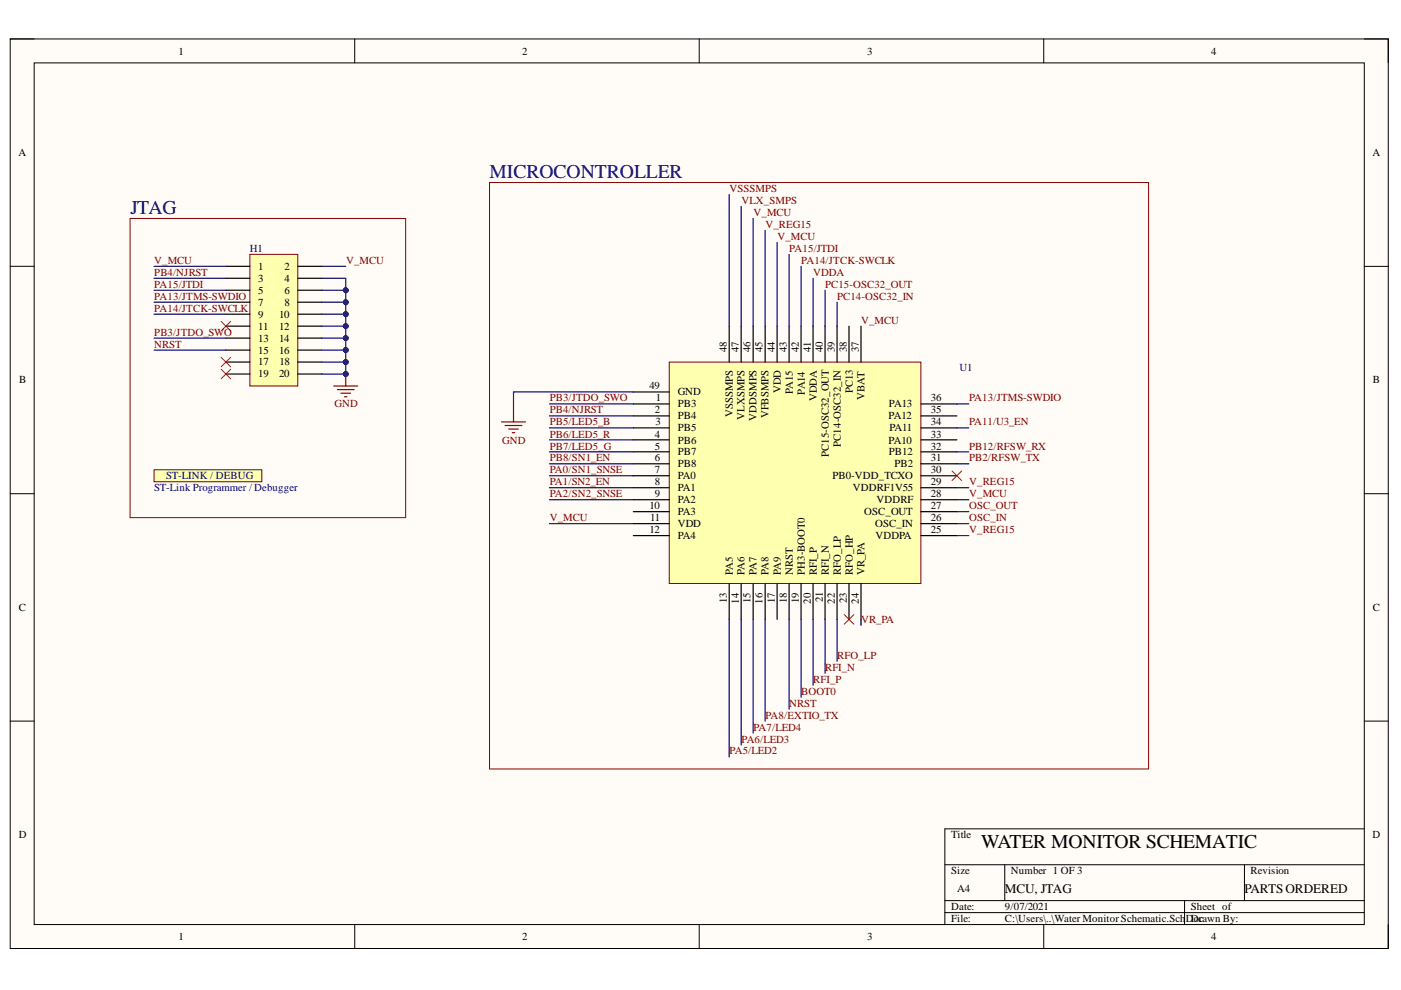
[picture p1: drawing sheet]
<svg xmlns="http://www.w3.org/2000/svg" width="297mm" height="210mm" viewBox="0 0 297 210" stroke-linecap="round" stroke-linejoin="round" font-family="sans-serif">
<defs><g id="words">
<g font-size="4.1" fill="#000080">
<text x="103.8" y="37.8">MICROCONTROLLER</text>
<text x="27.6" y="45.4">JTAG</text>
</g>
<text font-size="4.1" x="208" y="179.9">WATER MONITOR SCHEMATIC</text>
<g font-size="2.8">
<text x="213.1" y="189.3">MCU, JTAG</text>
<text x="263.9" y="189.3">PARTSORDERED</text>
</g>
<g font-size="2.3">
<text x="37.9" y="11.6">1</text>
<text x="110.7" y="11.6">2</text>
<text x="183.8" y="11.6">3</text>
<text x="256.8" y="11.6">4</text>
<text x="3.9" y="33.1">A</text>
<text x="291" y="33.1">A</text>
<text x="54.8" y="57.2">1</text>
<text x="54.8" y="59.8">3</text>
<text x="60.3" y="57.2">2</text>
<text x="60.3" y="59.8">4</text>
<text x="54.8" y="62.3">5</text>
<text x="54.8" y="64.8">7</text>
<text x="60.3" y="62.3">6</text>
<text x="60.3" y="64.8">8</text>
<text x="54.8" y="67.4">9</text>
<text x="54.8" y="69.9">11</text>
<text x="59.2" y="67.4">10</text>
<text x="59.2" y="69.9">12</text>
<text x="54.8" y="72.4">13</text>
<text x="54.8" y="75">15</text>
<text x="54.8" y="77.5">17</text>
<text x="59.2" y="72.4">14</text>
<text x="59.2" y="75">16</text>
<text x="59.2" y="77.5">18</text>
<text x="154.1" y="74.7" transform="rotate(-90 154.1 74.7)">48</text>
<text x="156.6" y="74.7" transform="rotate(-90 156.6 74.7)">47</text>
<text x="159.1" y="74.7" transform="rotate(-90 159.1 74.7)">46</text>
<text x="161.7" y="74.7" transform="rotate(-90 161.7 74.7)">45</text>
<text x="164.3" y="74.7" transform="rotate(-90 164.3 74.7)">44</text>
<text x="166.8" y="74.7" transform="rotate(-90 166.8 74.7)">43</text>
<text x="169.4" y="74.7" transform="rotate(-90 169.4 74.7)">42</text>
<text x="171.9" y="74.7" transform="rotate(-90 171.9 74.7)">41</text>
<text x="174.4" y="74.7" transform="rotate(-90 174.4 74.7)">40</text>
<text x="177" y="74.7" transform="rotate(-90 177 74.7)">39</text>
<text x="179.5" y="74.7" transform="rotate(-90 179.5 74.7)">38</text>
<text x="182.1" y="74.7" transform="rotate(-90 182.1 74.7)">37</text>
<text x="4.1" y="81.3">B</text>
<text x="54.8" y="80">19</text>
<text x="59.2" y="80">20</text>
<text x="137.7" y="82.6">49</text>
<text x="143.7" y="83.8">GND</text>
<text x="165.6" y="83.4" transform="rotate(-90 165.6 83.4)">VDD</text>
<text x="168.1" y="83.6" transform="rotate(-90 168.1 83.6)">PA15</text>
<text x="170.6" y="83.7" transform="rotate(-90 170.6 83.7)">PA14</text>
<text x="180.8" y="83.4" transform="rotate(-90 180.8 83.4)">PC13</text>
<text x="291.1" y="81.3">B</text>
<text x="138.9" y="87.6">2</text>
<text x="139" y="85.1">1</text>
<text x="143.7" y="86.4">PB3</text>
<text x="143.7" y="88.9">PB4</text>
<text x="155.3" y="88.5" transform="rotate(-90 155.3 88.5)">VSSSMPS</text>
<text x="157.9" y="89" transform="rotate(-90 157.9 89)">VLXSMPS</text>
<text x="160.4" y="89.2" transform="rotate(-90 160.4 89.2)">VDDSMPS</text>
<text x="163" y="88.7" transform="rotate(-90 163 88.7)">VFBSMPS</text>
<text x="173.2" y="85.1" transform="rotate(-90 173.2 85.1)">VDDA</text>
<text x="183.3" y="84.8" transform="rotate(-90 183.3 84.8)">VBAT</text>
<text x="188.4" y="88.9">PA12</text>
<text x="188.5" y="86.4">PA13</text>
<text x="197.4" y="85.1">36</text>
<text x="197.4" y="87.6">35</text>
<text x="138.9" y="92.8">4</text>
<text x="138.9" y="95.3">5</text>
<text x="138.9" y="90.2">3</text>
<text x="143.7" y="91.4">PB5</text>
<text x="143.7" y="94">PB6</text>
<text x="178.3" y="94.7" transform="rotate(-90 178.3 94.7)">PC14-OSC32_IN</text>
<text x="188.4" y="94">PA10</text>
<text x="188.6" y="91.4">PA11</text>
<text x="197.4" y="90.2">34</text>
<text x="197.4" y="92.8">33</text>
<text x="197.4" y="95.3">32</text>
<text x="138.9" y="97.8">6</text>
<text x="138.9" y="100.4">7</text>
<text x="143.7" y="96.6">PB7</text>
<text x="143.7" y="99.1">PB8</text>
<text x="143.7" y="101.6">PA0</text>
<text x="175.7" y="96.9" transform="rotate(-90 175.7 96.9)">PC15-OSC32_OUT</text>
<text x="176.5" y="101.6">PB0-VDD_TCXO</text>
<text x="188.5" y="96.6">PB12</text>
<text x="189.7" y="99.1">PB2</text>
<text x="197.4" y="97.8">31</text>
<text x="197.4" y="100.4">30</text>
<text x="137.7" y="108">10</text>
<text x="138.9" y="102.9">8</text>
<text x="138.9" y="105.4">9</text>
<text x="143.7" y="104.2">PA1</text>
<text x="143.7" y="106.7">PA2</text>
<text x="180.8" y="104.2">VDDRF1V55</text>
<text x="185.9" y="106.7">VDDRF</text>
<text x="197.4" y="102.9">29</text>
<text x="197.4" y="105.4">28</text>
<text x="197.4" y="108">27</text>
<text x="137.7" y="113">12</text>
<text x="137.9" y="110.5">11</text>
<text x="143.7" y="109.2">PA3</text>
<text x="143.7" y="111.8">VDD</text>
<text x="183.2" y="109.2">OSC_OUT</text>
<text x="185.5" y="111.8">OSC_IN</text>
<text x="197.4" y="110.5">26</text>
<text x="197.4" y="113">25</text>
<text x="143.7" y="114.3">PA4</text>
<text x="185.6" y="114.3">VDDPA</text>
<text x="155.3" y="121.9" transform="rotate(-90 155.3 121.9)">PA5</text>
<text x="157.9" y="121.9" transform="rotate(-90 157.9 121.9)">PA6</text>
<text x="160.4" y="121.9" transform="rotate(-90 160.4 121.9)">PA7</text>
<text x="163" y="121.9" transform="rotate(-90 163 121.9)">PA8</text>
<text x="165.6" y="121.9" transform="rotate(-90 165.6 121.9)">PA9</text>
<text x="168.1" y="121.9" transform="rotate(-90 168.1 121.9)">NRST</text>
<text x="170.6" y="121.9" transform="rotate(-90 170.6 121.9)">PH3-BOOT0</text>
<text x="173.2" y="121.9" transform="rotate(-90 173.2 121.9)">RFI_P</text>
<text x="175.7" y="121.9" transform="rotate(-90 175.7 121.9)">RFI_N</text>
<text x="178.3" y="121.9" transform="rotate(-90 178.3 121.9)">RFO_LP</text>
<text x="180.8" y="121.9" transform="rotate(-90 180.8 121.9)">RFO_HP</text>
<text x="183.3" y="121.9" transform="rotate(-90 183.3 121.9)">VR_PA</text>
<text x="4" y="129.5">C</text>
<text x="154.1" y="127.8" transform="rotate(-90 154.1 127.8)">13</text>
<text x="156.6" y="128" transform="rotate(-90 156.6 128)">14</text>
<text x="159.1" y="127.9" transform="rotate(-90 159.1 127.9)">15</text>
<text x="161.7" y="128" transform="rotate(-90 161.7 128)">16</text>
<text x="164.3" y="127.9" transform="rotate(-90 164.3 127.9)">17</text>
<text x="166.8" y="127.9" transform="rotate(-90 166.8 127.9)">18</text>
<text x="169.4" y="127.9" transform="rotate(-90 169.4 127.9)">19</text>
<text x="171.9" y="128" transform="rotate(-90 171.9 128)">20</text>
<text x="174.4" y="127.7" transform="rotate(-90 174.4 127.7)">21</text>
<text x="177" y="128" transform="rotate(-90 177 128)">22</text>
<text x="179.5" y="127.8" transform="rotate(-90 179.5 127.8)">23</text>
<text x="182.1" y="128" transform="rotate(-90 182.1 128)">24</text>
<text x="291.1" y="129.5">C</text>
<text x="4" y="177.7">D</text>
<text x="201.7" y="177.7">Title</text>
<text x="291" y="177.7">D</text>
<text x="201.7" y="185.4">Size</text>
<text x="214.3" y="185.4">Number 1 OF 3</text>
<text x="265.1" y="185.4">Revision</text>
<text x="202.9" y="189.2">A4</text>
<text x="201.7" y="193">Date:</text>
<text x="201.7" y="195.5">File:</text>
<text x="213.1" y="193">9/07/2021</text>
<text x="213.1" y="195.5">C:\Users\..\Water Monitor Schematic.Sch</text>
<text x="251.4" y="195.5">DDorawn By:</text>
<text x="252.5" y="193">Sheet of</text>
<text x="254.2" y="195.5">c</text>
<text x="37.9" y="199.3">1</text>
<text x="110.7" y="199.3">2</text>
<text x="183.8" y="199.3">3</text>
<text x="256.8" y="199.3">4</text>
</g>
<g font-size="2.3" fill="#800000">
<text x="154.7" y="40.7">VSSSMPS</text>
<text x="157.2" y="43.2">VLX_SMPS</text>
<text x="159.7" y="45.8">V_MCU</text>
<text x="162.3" y="48.3">V_REG15</text>
<text x="164.8" y="50.9">V_MCU</text>
<text x="167.3" y="53.4">PA15/JTDI</text>
<text x="32.7" y="56">V_MCU</text>
<text x="32.7" y="58.5">PB4/NJRST</text>
<text x="73.4" y="56">V_MCU</text>
<text x="169.9" y="56">PA14/JTCK-SWCLK</text>
<text x="172.4" y="58.5">VDDA</text>
<text x="32.7" y="61">PA15/JTDI</text>
<text x="32.7" y="63.6">PA13/JTMS-SWDIO</text>
<text x="175" y="61">PC15-OSC32_OUT</text>
<text x="177.5" y="63.6">PC14-OSC32_IN</text>
<text x="32.7" y="66.1">PA14/JTCK-SWCLK</text>
<text x="32.7" y="71.2">PB3/JTDO_SWO</text>
<text x="182.6" y="68.6">V_MCU</text>
<text x="32.7" y="73.7">NRST</text>
<text x="70.9" y="86.4">GND</text>
<text x="116.6" y="85.1">PB3/JTDO_SWO</text>
<text x="116.6" y="87.6">PB4/NJRST</text>
<text x="205.5" y="85.1">PA13/JTMS-SWDIO</text>
<text x="106.5" y="94">GND</text>
<text x="116.6" y="90.2">PB5/LED5_B</text>
<text x="116.6" y="92.8">PB6/LED5_R</text>
<text x="116.6" y="95.3">PB7/LED5_G</text>
<text x="205.5" y="95.3">PB12/RFSW_RX</text>
<text x="205.5" y="90.2">PA11/U3_EN</text>
<text x="116.6" y="97.8">PB8/SN1_EN</text>
<text x="116.6" y="100.4">PA0/SN1_SNSE</text>
<text x="205.5" y="97.8">PB2/RFSW_TX</text>
<text x="116.6" y="102.9">PA1/SN2_EN</text>
<text x="116.6" y="105.4">PA2/SN2_SNSE</text>
<text x="205.5" y="108">OSC_OUT</text>
<text x="205.5" y="105.4">V_MCU</text>
<text x="205.5" y="102.9">V_REG15</text>
<text x="116.6" y="110.5">V_MCU</text>
<text x="205.5" y="110.5">OSC_IN</text>
<text x="205.5" y="113">V_REG15</text>
<text x="182.6" y="132">VR_PA</text>
<text x="175" y="142.2">RFI_N</text>
<text x="177.5" y="139.7">RFO_LP</text>
<text x="167.3" y="149.8">NRST</text>
<text x="169.9" y="147.3">BOOT0</text>
<text x="172.4" y="144.8">RFI_P</text>
<text x="159.7" y="154.9">PA7/LED4</text>
<text x="162.3" y="152.4">PA8/EXTIO_TX</text>
<text x="154.7" y="160">PA5/LED2</text>
<text x="157.2" y="157.4">PA6/LED3</text>
</g>
<g font-size="2.3" fill="#000080">
<text x="53" y="53.4">H1</text>
<text x="203.4" y="78.8">U1</text>
<text x="35.2" y="101.6">ST-LINK / DEBUG</text>
<text x="32.7" y="104.2">ST-Link Programmer / Debugger</text>
</g>
</g></defs>
<path d="M2.2 8.3h292.1v192.8h-292.1z" fill-rule="evenodd" fill="#fffcf8"/>
<path d="M2.2 8.3h292.1v192.8h-292.1z" fill="none" stroke="#000" stroke-width=".21"/>
<path d="M7.2 13.3h282.1v182.7h-282.1z" fill-rule="evenodd" fill="#fffcf8"/>
<g fill="none" stroke="#000" stroke-width=".21">
<path d="M2.2 8.3h5M7.2 13.3h282.1v182.7h-282.1zM75.2 8.3v5M148.2 8.3v5M221.3 8.3v5M289.3 8.3h5v5M2.2 56.5h5M289.3 56.5h5M2.2 104.7h5M289.3 104.7h5M2.2 152.9h5M289.3 152.9h5"/>
<path d="M289.3 175.7h-89v20.3M75.2 196v5.1M148.2 196v5.1M200.3 183.3h89M200.3 191h89M200.3 193.5h89M213 183.3v7.7M221.3 196v5.1M251.1 191v5M263.8 183.3v7.7M294.3 196v5.1"/>
</g>
<path d="M141.9 76.8h53.3v46.9h-53.3z" fill-rule="evenodd" fill="#ffffb0"/>
<path d="M141.9 76.8h53.3v46.9h-53.3z" fill="none" stroke="#800000" stroke-width=".21"/>
<g fill="none" stroke="#000" stroke-width=".25">
<path d="M154.6 69.2v7.6M157.1 69.2v7.6M159.7 69.2v7.6M162.2 69.2v7.6M164.8 69.2v7.6M167.3 69.2v7.6M169.8 69.2v7.6M172.4 69.2v7.6M174.9 69.2v7.6M177.5 69.2v7.6M180 69.2v7.6M182.6 69.2v7.6"/>
<path d="M134.3 85.6h7.6M134.3 88.2h7.6M134.3 90.7h7.6M134.3 93.3h7.6M134.3 95.8h7.6M134.3 98.3h7.6M134.3 83.1h7.6M195.2 85.7h7.7M195.2 88.2h7.7M195.2 90.7h7.7M195.2 93.3h7.7M195.2 95.8h7.7"/>
<path d="M195.2 98.3h7.7M134.3 100.9h7.6M134.3 103.4h7.6M134.3 105.9h7.6M134.3 108.5h7.6M134.3 111h7.6M134.3 113.6h7.6M195.2 100.9h7.7M195.2 103.4h7.7M195.2 106h7.7M195.2 108.5h7.7M195.2 111h7.7"/>
<path d="M195.2 113.6h7.7M154.6 123.7v7.6M157.1 123.7v7.6M159.7 123.7v7.6M162.2 123.7v7.6M164.8 123.7v7.6M167.3 123.7v7.6M169.8 123.7v7.6M172.4 123.7v7.6M174.9 123.7v7.6M177.5 123.7v7.6M180 123.7v7.6"/>
<path d="M182.6 123.7v7.6"/>
</g>
<path d="M106.3 89.5h5.1M107.1 90.2h3.6M107.9 91h2M108.6 91.7h.5M108.9 86.9v2.6" fill="none" stroke="#800000" stroke-width=".25"/>
<path d="M179 130.3l2 2M181 130.3l-2 2" fill="none" stroke="#f00" stroke-width=".21"/>
<path d="M53 53.9h10.1v27.9h-10.1z" fill-rule="evenodd" fill="#ffffb0"/>
<path d="M53 53.9h10.1v27.9h-10.1z" fill="none" stroke="#800000" stroke-width=".21"/>
<g fill="none" stroke="#000" stroke-width=".25">
<path d="M47.9 56.5h5.1M47.9 59h5.1M63.1 56.5h5.1M63.1 59h5.1M47.9 61.5h5.1M47.9 64.1h5.1M47.9 66.6h5.1M47.9 69.2h5.1M47.9 71.7h5.1M47.9 74.2h5.1M47.9 76.8h5.1M47.9 79.3h5.1"/>
<path d="M63.1 61.5h5.1M63.1 64.1h5.1M63.1 66.6h5.1M63.1 69.2h5.1M63.1 71.7h5.1M63.1 74.2h5.1M63.1 76.8h5.1M63.1 79.3h5.1"/>
</g>
<path d="M46.9 68.1l2 2.1M46.9 75.8l2 2M46.9 78.3l2 2M48.9 68.1l-2 2.1M48.9 75.8l-2 2M48.9 78.3l-2 2" fill="none" stroke="#f00" stroke-width=".21"/>
<path d="M73.3 79.3v2.5M70.8 81.8h5M71.5 82.6h3.6M72.3 83.4h2M73.1 84.1h.5" fill="none" stroke="#800000" stroke-width=".25"/>
<circle cx="73.3" cy="79.3" r=".51" fill="#000080"/>
<circle cx="73.3" cy="79.3" r=".51" fill="none" stroke="#000080" stroke-width=".21"/>
<path d="M103.8 38.7h139.7v124.3h-139.7zM27.6 46.3h58.4v63.5h-58.4z" fill="none" stroke="#800000" stroke-width=".21"/>
<path d="M32.7 99.6h22.8v2.5h-22.8z" fill-rule="evenodd" fill="#ffffb0"/>
<path d="M32.7 99.6h22.8v2.5h-22.8z" fill="none" stroke="#800000" stroke-width=".21"/>
<g fill="none" stroke="#000080" stroke-width=".25">
<path d="M32.7 56.5h15.2M32.7 59h15.2M68.2 56.5h5.1M154.6 41.2v28M157.1 43.8v25.4M159.7 46.3v22.9M162.2 48.9v20.3M164.8 51.4v17.8M167.3 53.9v15.3M169.8 56.5v12.7M172.4 59v10.2M32.7 61.5h15.2"/>
<path d="M32.7 64.1h15.2M73.3 61.5v2.6h-5.1M116.5 85.6h17.8M116.5 88.2h17.8M116.5 90.7h17.8M116.5 98.3h17.8M116.5 95.8h17.8M116.5 93.3h17.8M134.3 83.1h-25.4v3.8M202.9 85.7h2.5M202.9 98.3h2.5M202.9 95.8h2.5"/>
<path d="M116.5 111h17.8M116.5 105.9h17.8M116.5 100.9h17.8M116.5 103.4h17.8M202.9 111h2.5M202.9 113.6h2.5M202.9 108.5h2.5M202.9 106h2.5M154.6 131.3v29.2M157.1 131.3v26.7M159.7 131.3v24.1M162.2 131.3v21.6"/>
<path d="M167.3 131.3v19.1M172.4 131.3v14M174.9 131.3v11.4M177.5 131.3v8.9M182.6 131.3v1.3"/>
</g>
<circle cx="73.3" cy="64.1" r=".51" fill="#000080"/>
<circle cx="73.3" cy="64.1" r=".51" fill="none" stroke="#000080" stroke-width=".21"/>
<circle cx="73.3" cy="61.5" r=".51" fill="#000080"/>
<circle cx="73.3" cy="61.5" r=".51" fill="none" stroke="#000080" stroke-width=".21"/>
<path d="M32.7 66.6h15.2M73.3 64.1v2.5h-5.1" fill="none" stroke="#000080" stroke-width=".25"/>
<circle cx="73.3" cy="66.6" r=".51" fill="#000080"/>
<circle cx="73.3" cy="66.6" r=".51" fill="none" stroke="#000080" stroke-width=".21"/>
<circle cx="73.3" cy="64.1" r=".51" fill="#000080"/>
<circle cx="73.3" cy="64.1" r=".51" fill="none" stroke="#000080" stroke-width=".21"/>
<path d="M73.3 66.6v2.6h-5.1" fill="none" stroke="#000080" stroke-width=".25"/>
<circle cx="73.3" cy="69.2" r=".51" fill="#000080"/>
<circle cx="73.3" cy="69.2" r=".51" fill="none" stroke="#000080" stroke-width=".21"/>
<circle cx="73.3" cy="66.6" r=".51" fill="#000080"/>
<circle cx="73.3" cy="66.6" r=".51" fill="none" stroke="#000080" stroke-width=".21"/>
<path d="M32.7 71.7h15.2M73.3 69.2v2.5h-5.1" fill="none" stroke="#000080" stroke-width=".25"/>
<circle cx="73.3" cy="71.7" r=".51" fill="#000080"/>
<circle cx="73.3" cy="71.7" r=".51" fill="none" stroke="#000080" stroke-width=".21"/>
<circle cx="73.3" cy="69.2" r=".51" fill="#000080"/>
<circle cx="73.3" cy="69.2" r=".51" fill="none" stroke="#000080" stroke-width=".21"/>
<path d="M32.7 74.2h15.2M73.3 71.7v2.5h-5.1" fill="none" stroke="#000080" stroke-width=".25"/>
<circle cx="73.3" cy="74.2" r=".51" fill="#000080"/>
<circle cx="73.3" cy="74.2" r=".51" fill="none" stroke="#000080" stroke-width=".21"/>
<circle cx="73.3" cy="71.7" r=".51" fill="#000080"/>
<circle cx="73.3" cy="71.7" r=".51" fill="none" stroke="#000080" stroke-width=".21"/>
<path d="M73.3 74.2v2.6h-5.1" fill="none" stroke="#000080" stroke-width=".25"/>
<circle cx="73.3" cy="76.8" r=".51" fill="#000080"/>
<circle cx="73.3" cy="76.8" r=".51" fill="none" stroke="#000080" stroke-width=".21"/>
<circle cx="73.3" cy="74.2" r=".51" fill="#000080"/>
<circle cx="73.3" cy="74.2" r=".51" fill="none" stroke="#000080" stroke-width=".21"/>
<path d="M73.3 76.8v2.5h-5.1" fill="none" stroke="#000080" stroke-width=".25"/>
<circle cx="73.3" cy="79.3" r=".51" fill="#000080"/>
<circle cx="73.3" cy="79.3" r=".51" fill="none" stroke="#000080" stroke-width=".21"/>
<circle cx="73.3" cy="76.8" r=".51" fill="#000080"/>
<circle cx="73.3" cy="76.8" r=".51" fill="none" stroke="#000080" stroke-width=".21"/>
<path d="M68.2 59h5.1v2.5h-5.1" fill="none" stroke="#000080" stroke-width=".25"/>
<circle cx="73.3" cy="61.5" r=".51" fill="#000080"/>
<circle cx="73.3" cy="61.5" r=".51" fill="none" stroke="#000080" stroke-width=".21"/>
<path d="M174.9 61.5v7.7M177.5 64.1v5.1M202.9 90.7h2.5M202.9 103.4h2.5M169.8 131.3v16.5" fill="none" stroke="#000080" stroke-width=".25"/>
<path d="M201.9 99.9l2 2M203.9 99.9l-2 2" fill="none" stroke="#f00" stroke-width=".21"/>
<use href="#words"/>
</svg>
